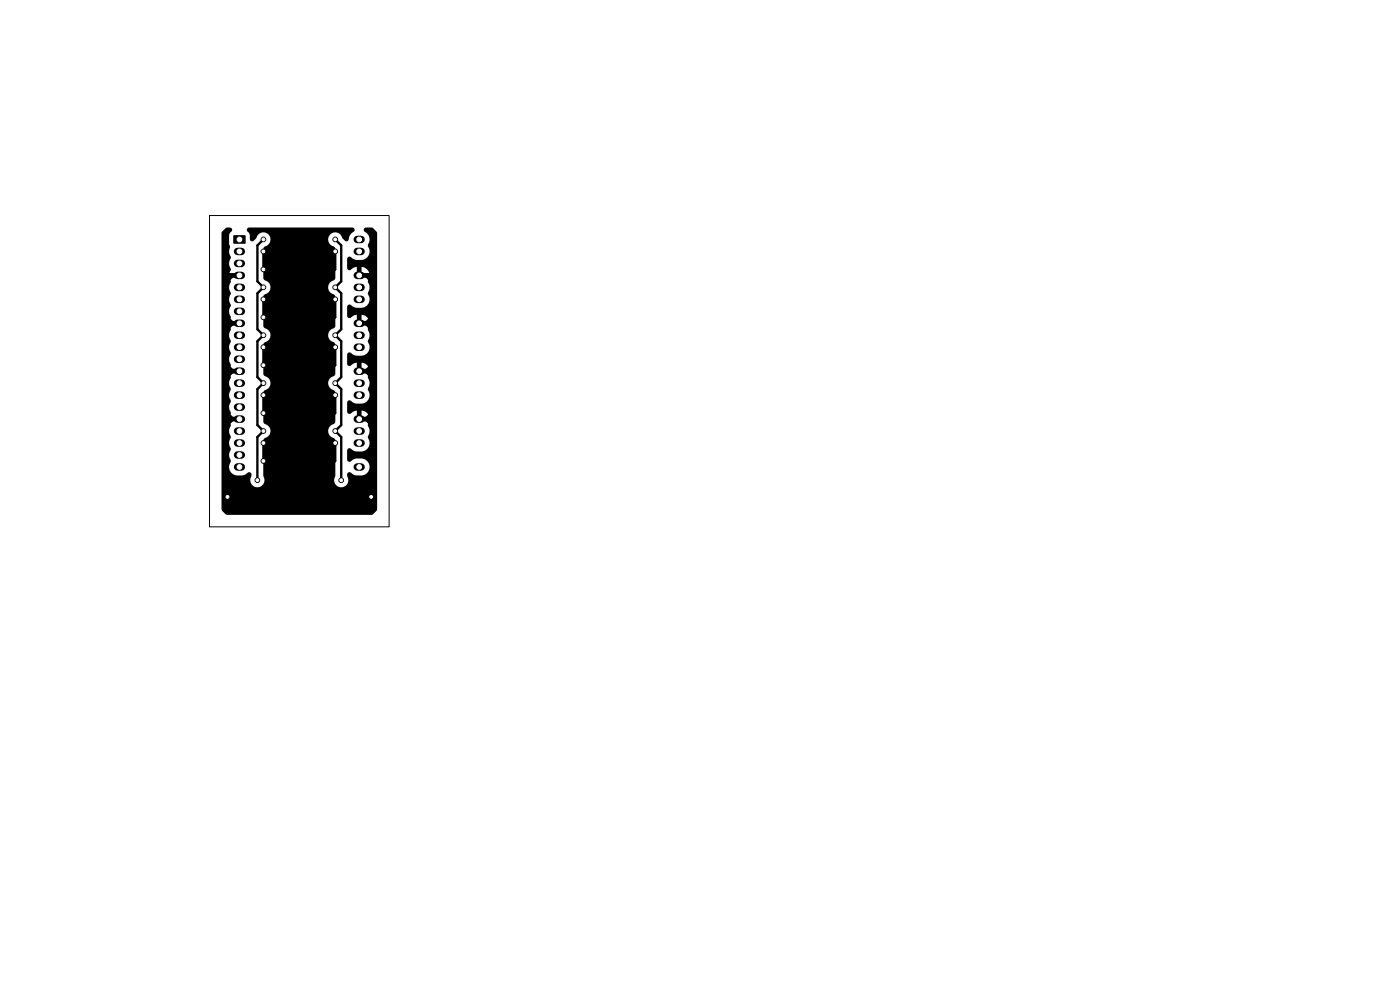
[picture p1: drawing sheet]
<svg xmlns="http://www.w3.org/2000/svg" width="297mm" height="210mm" viewBox="0 0 297 210" stroke-linecap="round" stroke-linejoin="round" font-family="sans-serif">
<path d="M44.4 45.7h38.1v66.1h-38.1z" fill="none" stroke="#000" stroke-width=".21"/>
<g fill="#000" stroke="#000" stroke-width=".21">
<path d="M49.6 50h2.4v1.6h-2.4z"/>
<circle cx="50.8" cy="53.3" r=".5"/>
<circle cx="50.8" cy="58.4" r=".5"/>
<circle cx="50.8" cy="55.9" r=".5"/>
<circle cx="50.8" cy="50.8" r=".5"/>
<circle cx="55.9" cy="53.3" r=".5"/>
<circle cx="55.9" cy="50.8" r=".5"/>
<circle cx="55.9" cy="57.1" r=".5"/>
<circle cx="71.1" cy="50.8" r=".5"/>
<circle cx="71.1" cy="53.3" r=".5"/>
<circle cx="76.2" cy="58.4" r=".5"/>
<circle cx="76.2" cy="50.8" r=".5"/>
<circle cx="76.2" cy="53.3" r=".5"/>
<circle cx="50.8" cy="73.7" r=".5"/>
<circle cx="50.8" cy="68.6" r=".5"/>
<circle cx="50.8" cy="71.1" r=".5"/>
<circle cx="50.8" cy="76.2" r=".5"/>
<circle cx="50.8" cy="61" r=".5"/>
<circle cx="50.8" cy="63.5" r=".5"/>
<circle cx="50.8" cy="66" r=".5"/>
<circle cx="50.8" cy="78.7" r=".5"/>
<circle cx="55.9" cy="73.7" r=".5"/>
<circle cx="55.9" cy="63.5" r=".5"/>
<circle cx="55.9" cy="67.3" r=".5"/>
<circle cx="55.9" cy="71.1" r=".5"/>
<circle cx="55.9" cy="61" r=".5"/>
<circle cx="55.9" cy="77.5" r=".5"/>
<circle cx="71.1" cy="73.7" r=".5"/>
<circle cx="71.1" cy="63.5" r=".5"/>
<circle cx="71.1" cy="61" r=".5"/>
<circle cx="71.1" cy="71.1" r=".5"/>
<circle cx="76.2" cy="61" r=".5"/>
<circle cx="76.2" cy="78.7" r=".5"/>
<circle cx="76.2" cy="63.5" r=".5"/>
<circle cx="76.2" cy="71.1" r=".5"/>
<circle cx="76.2" cy="68.6" r=".5"/>
<circle cx="76.2" cy="73.7" r=".5"/>
<circle cx="50.8" cy="96.5" r=".5"/>
<circle cx="50.8" cy="83.8" r=".5"/>
<circle cx="50.8" cy="81.3" r=".5"/>
<circle cx="50.8" cy="88.9" r=".5"/>
<circle cx="50.8" cy="86.4" r=".5"/>
<circle cx="50.8" cy="99.1" r=".5"/>
<circle cx="50.8" cy="94" r=".5"/>
<circle cx="50.8" cy="91.4" r=".5"/>
<circle cx="55.9" cy="83.8" r=".5"/>
<circle cx="55.9" cy="94" r=".5"/>
<circle cx="55.9" cy="87.6" r=".5"/>
<circle cx="55.9" cy="91.4" r=".5"/>
<circle cx="55.9" cy="81.3" r=".5"/>
<circle cx="55.9" cy="97.8" r=".5"/>
<circle cx="71.1" cy="91.4" r=".5"/>
<circle cx="71.1" cy="81.3" r=".5"/>
<circle cx="71.1" cy="83.8" r=".5"/>
<circle cx="71.1" cy="94" r=".5"/>
<circle cx="76.2" cy="81.3" r=".5"/>
<circle cx="76.2" cy="91.4" r=".5"/>
<circle cx="76.2" cy="83.8" r=".5"/>
<circle cx="76.2" cy="94" r=".5"/>
<circle cx="76.2" cy="99.1" r=".5"/>
<circle cx="76.2" cy="88.9" r=".5"/>
<circle cx="48.3" cy="105.4" r=".5"/>
<circle cx="54.6" cy="101.9" r=".5"/>
<circle cx="72.4" cy="101.9" r=".5"/>
<circle cx="78.7" cy="105.4" r=".5"/>
</g>
<g fill="none" stroke="#000" stroke-width="1.6">
<path d="M50.4 53.3h.8M50.4 55.9h.8M50.4 58.4h.8M75.8 53.3h.8M75.8 58.4h.8M75.8 50.8h.8M50.4 61h.8M50.4 63.5h.8M50.4 66h.8M50.4 68.6h.8M50.4 71.1h.8M50.4 73.7h.8"/>
<path d="M50.4 76.2h.8M50.4 78.7h.8M75.8 61h.8M75.8 63.5h.8M75.8 68.6h.8M75.8 71.1h.8M75.8 73.7h.8M75.8 78.7h.8M50.4 81.3h.8M50.4 83.8h.8M50.4 86.4h.8M50.4 88.9h.8"/>
<path d="M50.4 91.4h.8M50.4 94h.8M50.4 96.5h.8M50.4 99.1h.8M75.8 81.3h.8M75.8 83.8h.8M75.8 88.9h.8M75.8 91.4h.8M75.8 94h.8M75.8 99.1h.8"/>
</g>
<g fill="none" stroke="#000" stroke-width=".5">
<path d="M50.8 58.4h-1.3l-1.2 1.3v7.6l1.2 1.3M55.9 53.3v3.8l1.2 1.3h5.8l.6 .6M55.9 50.8l-1.3 1.3v7.6l1.3 1.3-1.3 1.2v7.6l1.3 1.3-1.3 1.3v7.6l1.3 1.3-1.3 1.2v7.7l1.3 1.2-1.3 1.3v9.2M63.5 59v8.9M71.1 53.3v3.8l-1.3 1.3h-5.7l-.6 .6M71.1 50.8l1.3 1.3v7.6l-1.3 1.3 1.3 1.2v7.6l-1.3 1.3 1.3 1.3v7.6l-1.3 1.3 1.3 1.2v7.7l-1.3 1.2 1.3 1.3v9.2M76.2 58.4h1.3l1.2 1.3v7.6l-1.2 1.3M49.5 78.7h1.3M49.5 78.7l-1.2 1.3v7.6l1.2 1.3M49.5 68.6l-1.2 1.2v7.7l1.2 1.2M49.5 68.6h1.3M55.9 73.7v3.8l1.2 1.2h5.8"/>
<path d="M55.9 63.5v3.8l1.2 1.3h5.8M62.9 78.7l.6 .7M62.9 68.6l.6 .6M63.5 67.9l.6 .7M63.5 78.1l-.6 .6M63.5 69.2v8.9M63.5 79.4v8.9M63.5 67.9l-.6 .7M63.5 78.1l.6 .6M64.1 68.6l-.6 .6M64.1 78.7l-.6 .7M71.1 73.7v3.8l-1.3 1.2h-5.7"/>
<path d="M71.1 63.5v3.8l-1.3 1.3h-5.7M76.2 78.7h1.3M76.2 68.6h1.3M77.5 68.6l1.2 1.2v7.7l-1.2 1.2M77.5 78.7l1.2 1.3v7.6l-1.2 1.3M49.5 88.9l-1.2 1.3v15.2l1.2 1.3h13.4l.6-.7M49.5 88.9h1.3M55.9 83.8v3.8l1.2 1.3h5.8M55.9 94v3.8l1.2 1.3h5.8M62.9 99.1l.6 .6M62.9 88.9l.6 .6M63.5 98.4l.6 .7"/>
<path d="M63.5 98.4l-.6 .7M63.5 89.5v8.9M63.5 99.7v6.3M63.5 88.3l.6 .6M63.5 88.3l-.6 .6M64.1 99.1l-.6 .6M64.1 88.9l-.6 .6M71.1 83.8v3.8l-1.3 1.3h-5.7M71.1 94v3.8l-1.3 1.3h-5.7M76.2 88.9h1.3M77.5 88.9l1.2 1.3v15.2l-1.2 1.3h-13.4l-.6-.7"/>
</g>
<path d="M47.8 48.4l.9-.1a.6 .6 0 0 1 .5 .5 .6 .6 0 0 1-.4 .6l-.2 .5v1.8l.2 .9a1.8 1.8 0 0 0 .1 1.8v.5a1.81 1.81 0 0 0 0 2l.1 .4-.3 .6h2l-.1 .1a.5 .5 0 0 0-.3 .5 .5 .5 0 0 0 .4 .4h-2l.3 .6-.1 .5a1.81 1.81 0 0 0 0 2v.5a1.81 1.81 0 0 0 0 2v.5a1.81 1.81 0 0 0 0 2.1l.1 .3-.3 .7h2h-.1a.5 .5 0 0 0-.3 .5 .5 .5 0 0 0 .4 .5h-2l.3 .6-.1 .4a1.81 1.81 0 0 0 0 2v.6a1.81 1.81 0 0 0 0 2v.5a1.81 1.81 0 0 0 0 2l.1 .4-.3 .6h2l-.1 .1a.5 .5 0 0 0-.3 .5 .5 .5 0 0 0 .4 .4h-2l.3 .7-.1 .4a1.81 1.81 0 0 0 0 2v.5a1.81 1.81 0 0 0 0 2v.6a1.81 1.81 0 0 0 0 2l.1 .4-.3 .6h2h-.1a.5 .5 0 0 0-.3 .6 .5 .5 0 0 0 .4 .4h-2l.3 .6-.1 .4a1.81 1.81 0 0 0 0 2.1v.5a1.81 1.81 0 0 0 0 2v.5a1.81 1.81 0 0 0 0 2v.5a1.81 1.81 0 0 0 1.4 2.9l1.3-.1 .6-.2a.62 .62 0 0 1 .9-.4 .62 .62 0 0 1 .2 .9 1.51 1.51 0 0 0 1.3 2.3 1.51 1.51 0 0 0 1.3-2.3v-7.7l.3-.5a1.56 1.56 0 0 0 1.2-1.6 1.56 1.56 0 0 0-1.3-1.4l-.2-.5v-6.1l.3-.5a1.56 1.56 0 0 0 1.2-1.6 1.56 1.56 0 0 0-1.3-1.5l-.2-.4v-6.2l.3-.5a1.56 1.56 0 0 0 1.2-1.6 1.56 1.56 0 0 0-1.3-1.5l-.2-.4v-6.2l.3-.5a1.56 1.56 0 0 0 1.2-1.5 1.56 1.56 0 0 0-1.3-1.5l-.2-.4v-6.2l.3-.5a1.53 1.53 0 0 0 .6-2.6 1.53 1.53 0 0 0-2.5 .9l-.6 .5a.5 .5 0 0 1-.7-.4v-.9l-.4-.6a.51 .51 0 0 1-.2-.5 .51 .51 0 0 1 .5-.4h22a.62 .62 0 0 1 .3 .7 .62 .62 0 0 1-.6 .4 1.92 1.92 0 0 0-.6 1.4 .5 .5 0 0 1-.9 .3l-.5-.6a1.53 1.53 0 0 0-2.6-.7 1.53 1.53 0 0 0 .9 2.6l.2 .4v6.2l-.3 .5a1.56 1.56 0 0 0-1.2 1.5 1.56 1.56 0 0 0 1.3 1.5l.2 .4v6.2l-.3 .5a1.56 1.56 0 0 0-1.2 1.6 1.56 1.56 0 0 0 1.3 1.5l.2 .4v6.2l-.3 .5a1.56 1.56 0 0 0-1.2 1.6 1.56 1.56 0 0 0 1.3 1.4l.2 .5v6.1l-.3 .5a1.56 1.56 0 0 0-1.2 1.6 1.56 1.56 0 0 0 1.3 1.5l.2 .4v7.6a1.51 1.51 0 0 0 1.2 2.4 1.51 1.51 0 0 0 1.4-2.3v-.1a.62 .62 0 0 1 .3-.8 .62 .62 0 0 1 .8 .4l.6 .2 1.3 .1a1.8 1.8 0 0 0 1.7-1.8 1.8 1.8 0 0 0-1.7-1.8h-1.3l-.6 .3a.59 .59 0 0 1-.6 .4 .59 .59 0 0 1-.6-.5l.1-2.1a.62 .62 0 0 1 .5-.3 .62 .62 0 0 1 .6 .4l.6 .2 1.5 .1a1.91 1.91 0 0 0 1.1-3.1l.1-.3a2.13 2.13 0 0 0-.1-2.2l.3-.8h-2a.5 .5 0 0 0 .4-.5 .5 .5 0 0 0-.4-.5h2a1.79 1.79 0 0 0-1.6-1.3v1.3h-.7l-.3 .4v-1.7l-.9 .3a.59 .59 0 0 1-.6 .4 .59 .59 0 0 1-.6-.5l.1-2a.62 .62 0 0 1 .5-.4 .62 .62 0 0 1 .6 .4l.6 .3h1.5a1.91 1.91 0 0 0 1.1-3l.1-.3a2.13 2.13 0 0 0-.1-2.3l.3-.8h-2a.5 .5 0 0 0 .4-.5 .5 .5 0 0 0-.4-.5h2a1.79 1.79 0 0 0-1.6-1.3v1.3l-.7 .1-.3 .4v-1.8l-.9 .3a.59 .59 0 0 1-.6 .5 .59 .59 0 0 1-.6-.6l.1-2a.62 .62 0 0 1 .5-.3 .62 .62 0 0 1 .6 .4l.6 .2h1.5a1.91 1.91 0 0 0 1.1-3l.1-.3a2.13 2.13 0 0 0-.1-2.2l.3-.8h-2a.5 .5 0 0 0 .4-.5 .5 .5 0 0 0-.4-.5h2a1.79 1.79 0 0 0-1.6-1.3v1.3h-.7l-.3 .4v-1.7l-.9 .3a.59 .59 0 0 1-.6 .4 .59 .59 0 0 1-.6-.5l.1-2a.62 .62 0 0 1 .5-.4 .62 .62 0 0 1 .6 .4l.6 .3h1.5a1.91 1.91 0 0 0 1.1-3.1l.1-.2a2.13 2.13 0 0 0-.1-2.3l.3-.8h-2a.5 .5 0 0 0 .4-.5 .5 .5 0 0 0-.4-.5h2a1.79 1.79 0 0 0-1.6-1.3v1.3l-.7 .1-.3 .4v-1.8l-.9 .3a.59 .59 0 0 1-.6 .4 .59 .59 0 0 1-.6-.5l.1-2a.62 .62 0 0 1 .5-.4 .62 .62 0 0 1 .6 .4l.6 .3h1.5a1.91 1.91 0 0 0 1.1-3l.1-.3a1.96 1.96 0 0 0-.9-2.8 .5 .5 0 0 1 .5-.7h1.4l.8 .8 .1 .4v58.5l-.1 .4-.7 .7-.4 .1h-30.6l-.4-.1-.7-.8-.1-58.8 .1-.4z" fill="#000"/>
<g fill="#fff" stroke="#fff" stroke-width=".21">
<circle cx="55.9" cy="77.5" r=".3"/>
<circle cx="55.9" cy="94" r=".3"/>
<circle cx="55.9" cy="97.8" r=".3"/>
<circle cx="55.9" cy="73.7" r=".3"/>
<circle cx="71.1" cy="73.7" r=".3"/>
<circle cx="55.9" cy="63.5" r=".3"/>
<circle cx="55.9" cy="67.3" r=".3"/>
<circle cx="55.9" cy="83.8" r=".3"/>
<circle cx="71.1" cy="83.8" r=".3"/>
<circle cx="71.1" cy="94" r=".3"/>
<circle cx="78.7" cy="105.4" r=".3"/>
<circle cx="71.1" cy="63.5" r=".3"/>
<circle cx="48.3" cy="105.4" r=".3"/>
<circle cx="55.9" cy="57.1" r=".3"/>
<circle cx="55.9" cy="87.6" r=".3"/>
<circle cx="71.1" cy="53.3" r=".3"/>
<circle cx="55.9" cy="53.3" r=".3"/>
<circle cx="55.9" cy="50.8" r=".3"/>
<circle cx="54.6" cy="101.9" r=".3"/>
<circle cx="55.9" cy="91.4" r=".3"/>
<circle cx="55.9" cy="61" r=".3"/>
<circle cx="55.9" cy="71.1" r=".3"/>
<circle cx="55.9" cy="81.3" r=".3"/>
<circle cx="71.1" cy="81.3" r=".3"/>
<circle cx="71.1" cy="91.4" r=".3"/>
<circle cx="72.4" cy="101.9" r=".3"/>
<circle cx="71.1" cy="71.1" r=".3"/>
<circle cx="71.1" cy="50.8" r=".3"/>
<circle cx="71.1" cy="61" r=".3"/>
<circle cx="50.8" cy="50.8" r=".5"/>
<circle cx="50.8" cy="53.3" r=".5"/>
<circle cx="50.8" cy="55.9" r=".5"/>
<circle cx="50.8" cy="58.4" r=".5"/>
<circle cx="50.8" cy="61" r=".5"/>
<circle cx="50.8" cy="63.5" r=".5"/>
<circle cx="50.8" cy="66" r=".5"/>
<circle cx="50.8" cy="68.6" r=".5"/>
<circle cx="50.8" cy="71.1" r=".5"/>
<circle cx="50.8" cy="73.7" r=".5"/>
<circle cx="50.8" cy="76.2" r=".5"/>
<circle cx="50.8" cy="78.7" r=".5"/>
<circle cx="50.8" cy="81.3" r=".5"/>
<circle cx="50.8" cy="83.8" r=".5"/>
<circle cx="50.8" cy="86.4" r=".5"/>
<circle cx="50.8" cy="88.9" r=".5"/>
<circle cx="50.8" cy="91.4" r=".5"/>
<circle cx="50.8" cy="94" r=".5"/>
<circle cx="50.8" cy="96.5" r=".5"/>
<circle cx="50.8" cy="99.1" r=".5"/>
<circle cx="76.2" cy="99.1" r=".5"/>
<circle cx="76.2" cy="94" r=".5"/>
<circle cx="76.2" cy="91.4" r=".5"/>
<circle cx="76.2" cy="88.9" r=".5"/>
<circle cx="76.2" cy="83.8" r=".5"/>
<circle cx="76.2" cy="81.3" r=".5"/>
<circle cx="76.2" cy="78.7" r=".5"/>
<circle cx="76.2" cy="73.7" r=".5"/>
<circle cx="76.2" cy="71.1" r=".5"/>
<circle cx="76.2" cy="68.6" r=".5"/>
<circle cx="76.2" cy="63.5" r=".5"/>
<circle cx="76.2" cy="61" r=".5"/>
<circle cx="76.2" cy="58.4" r=".5"/>
<circle cx="76.2" cy="53.3" r=".5"/>
<circle cx="76.2" cy="50.8" r=".5"/>
</g>
</svg>
